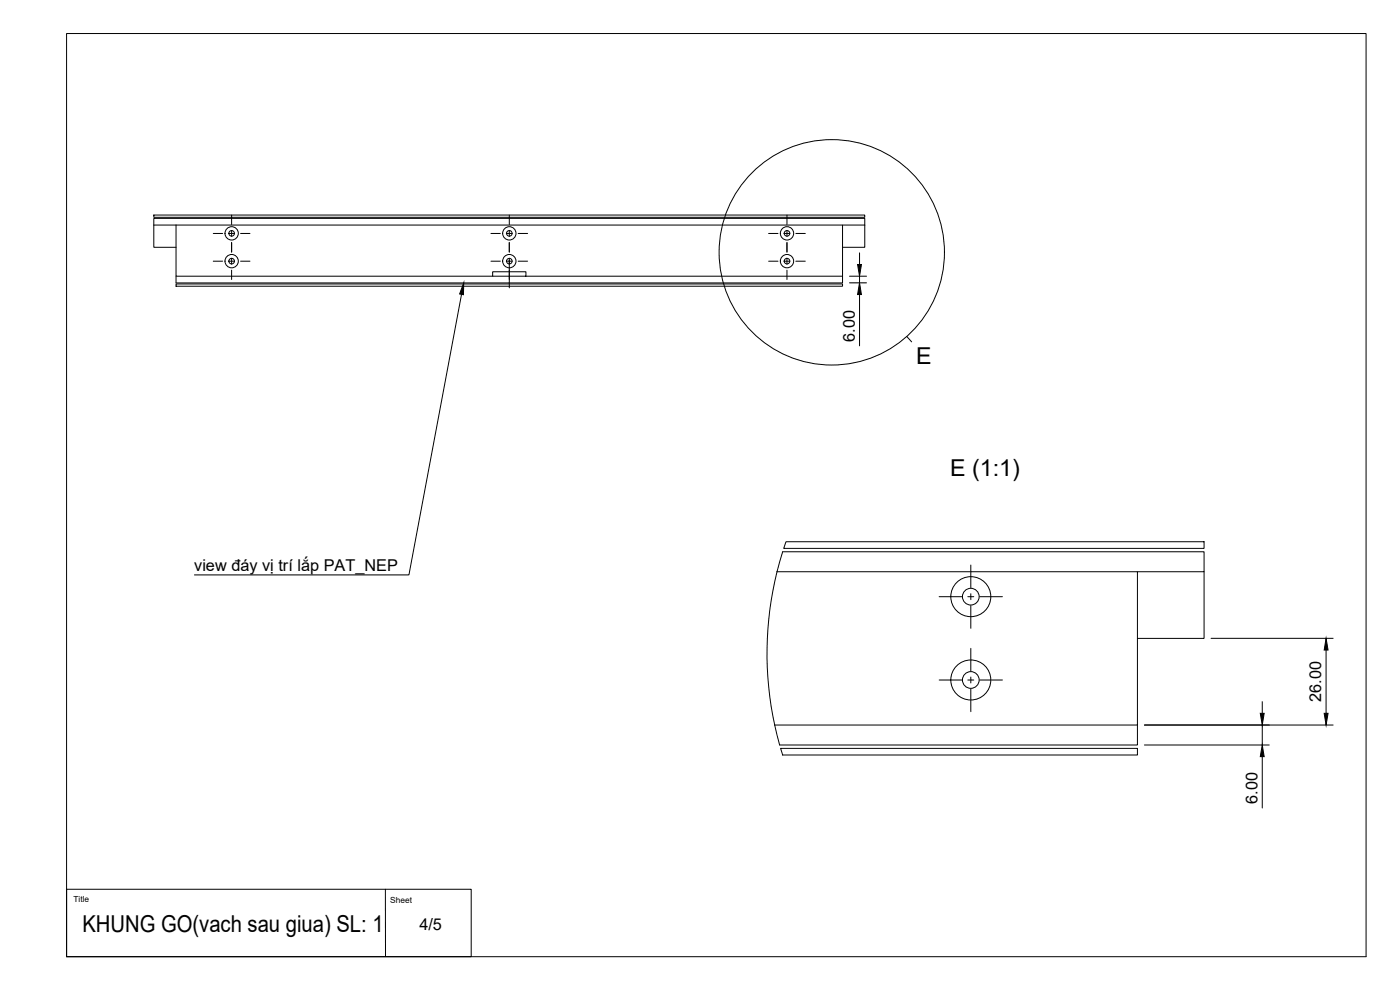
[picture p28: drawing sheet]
<svg xmlns="http://www.w3.org/2000/svg" width="420mm" height="297mm" viewBox="0 0 420 297" stroke-linecap="round" stroke-linejoin="round" font-family="sans-serif">
<defs><g id="words">
<g font-size="7">
<text x="274.9" y="109.2">E</text>
<text x="285.1" y="142.8">E (1:1)</text>
<text x="24.7" y="279.7">KHUNG GO(vach sau giua) SL: 1</text>
</g>
<g font-size="4.9">
<text x="256.5" y="102.6" transform="rotate(-90 256.5 102.6)">6.00</text>
<text x="58.3" y="171.5">view đáy vị trí lắp PAT_NEP</text>
<text x="396.5" y="210.6" transform="rotate(-90 396.5 210.6)">26.00</text>
<text x="377.4" y="241.2" transform="rotate(-90 377.4 241.2)">6.00</text>
<text x="125.9" y="279.1">4/5</text>
</g>
<g font-size="2.5">
<text x="22.1" y="270.6">Title</text>
<text x="117.1" y="270.9">Sheet</text>
</g>
</g></defs>
<!-- layer: Visible -->
<g fill="none" stroke="#000" stroke-width=".3">
<path d="M46.2 67.5v-2h213.3v2M46.2 67.5v6.7h6.6M46.2 64.5h213.3v.7h-213.3zM46.2 67.5h6.6M52.8 67.5v15.4h95M52.8 67.5h200.1v15.4M252.9 67.5h6.6M259.5 67.5v6.7h-6.6M52.8 82.9v2h200.1v-2M52.8 85.2h200.1v.7h-200.1zM147.8 81.5h10v1.4h-10zM157.8 82.9h95.1"/>
<path d="M233.2 171.5l1.7-5.9h126.5v5.9h-20M233.2 171.5a101.7 101.7 0 0 0-.7 46M233.2 171.5h108.2v46h-108.9M235.9 162.5h125.5v2h-126.2zM361.4 171.5v20h-20M232.5 217.5l1.5 6h107.4v-6M234.3 224.5h107.1v2h-106.5z"/>
<circle cx="69.5" cy="70" r=".84"/>
<circle cx="69.5" cy="78.4" r=".84"/>
<circle cx="69.5" cy="78.4" r="2"/>
<circle cx="69.5" cy="70" r="2"/>
<circle cx="152.9" cy="78.4" r=".84"/>
<circle cx="152.9" cy="70" r=".84"/>
<circle cx="152.9" cy="70" r="2"/>
<circle cx="152.9" cy="78.4" r="2"/>
<circle cx="236.2" cy="70" r=".84"/>
<circle cx="236.2" cy="78.4" r=".84"/>
<circle cx="236.2" cy="78.4" r="2"/>
<circle cx="236.2" cy="70" r="2"/>
<circle cx="291.3" cy="179" r="2.51"/>
<circle cx="291.3" cy="179" r="6"/>
<circle cx="291.3" cy="204" r="2.51"/>
<circle cx="291.3" cy="204" r="6"/>
</g>
<!-- layer: BORDER -->
<path d="M20 10.1h390v276.9h-390z" fill="none" stroke="#000" stroke-width=".3"/>
<!-- layer: TITLEBLOCK -->
<path d="M20 266.8h121.4v20.2h-121.4zM115.7 266.8v20.2" fill="none" stroke="#000" stroke-width=".3"/>
<!-- layer: Smart Centers -->
<g fill="none" stroke="#000" stroke-width=".3">
<path d="M64 70h2.8M64 78.4h2.8M68.6 70h1.8M68.6 78.4h1.8M69.5 64.5v2.9M69.5 69.1v1.8M69.5 72.7v3M69.5 77.5v1.8M72.2 70h2.8M72.2 78.4h2.8M147.3 70h2.9M147.3 78.4h2.9"/>
<path d="M152 70h1.7M152 78.4h1.7M152.8 64.5v2.9M152.8 69.1v1.8M152.8 72.7v3M152.8 77.5v8.9M155.5 70h2.8M155.5 78.4h2.8M230.7 70h2.8M230.7 78.4h2.8M235.3 70h1.8M235.3 78.4h1.8"/>
<path d="M236.2 64.5v2.9M236.2 69.1v1.8M236.2 72.7v3M236.2 77.5v1.8M238.8 70h2.9M238.8 78.4h2.9M69.5 81.1v2.8M236.2 81.1v2.8M281.9 179h6.8M290.4 179h1.8M291.4 169.5v6.8M291.4 178.1v1.8"/>
<path d="M294 179h6.8M291.4 181.7v6.8M291.4 194.5v6.8M281.9 204h6.8M290.4 204h1.8M291.4 203.1v1.8M291.4 206.7v6.8M294 204h6.8"/>
</g>
<!-- layer: FD_Dimensions -->
<path d="M258 75.9v3.5M254.9 82.9h5.2M254.9 84.9h5.2M258 82.9v2M258 88.4v15.4M363.5 191.5h36.6M398 195v19M343.5 217.5h56.6M378.8 210.5v3.5M378.8 217.5v6M343.5 223.5h37.4M378.8 227v15.4" fill="none" stroke="#000" stroke-width=".3"/>
<path d="M257.4 79.4h1.1l-.5 3.5zM258 84.9l.5 3.5h-1.1zM398 191.5l.6 3.5h-1.2zM378.2 214h1.2l-.6 3.5zM397.4 214h1.2l-.6 3.5zM378.8 223.5l.6 3.5h-1.2z" fill="#000" stroke="#000" stroke-width=".3"/>
<!-- layer: Detail Boundary -->
<g fill="none" stroke="#000" stroke-width=".3">
<path d="M272.1 100.9l1.5 1.7"/>
<circle cx="249.6" cy="75.7" r="33.8"/>
</g>
<!-- layer: Leaders -->
<path d="M139.2 84.9l-.1 3.5-1.2-.2z" fill="#000" stroke="#000" stroke-width=".3"/>
<path d="M138.5 88.3l-15.8 84.2h-64.3" fill="none" stroke="#000" stroke-width=".3"/>
<use href="#words"/>
</svg>
